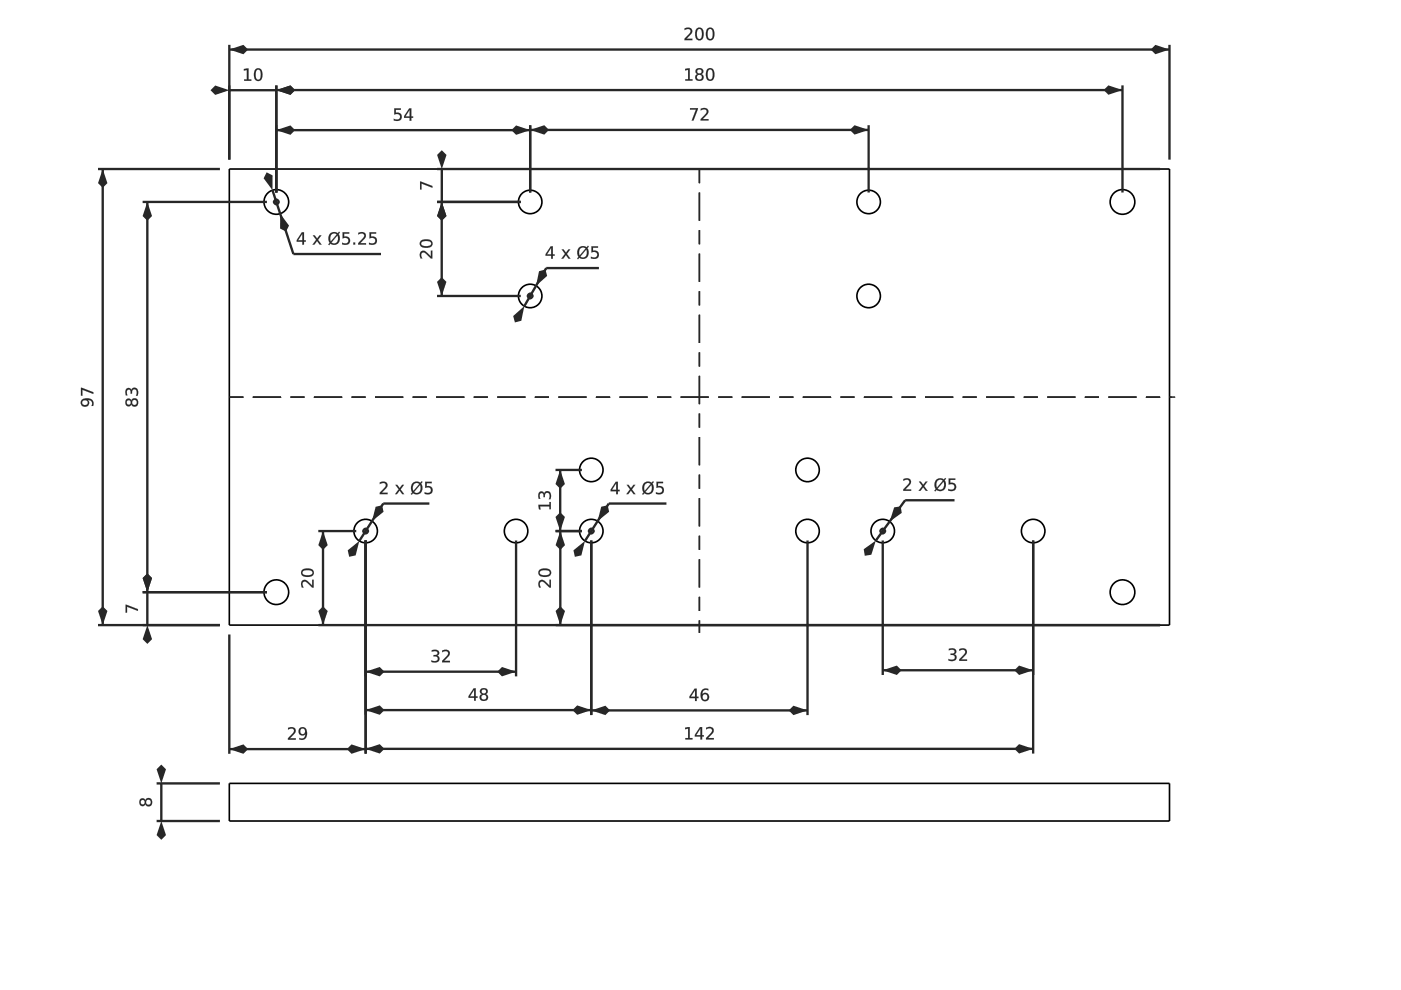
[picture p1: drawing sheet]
<svg xmlns="http://www.w3.org/2000/svg" width="297mm" height="210mm" viewBox="0 0 297 210" stroke-linecap="round" stroke-linejoin="round" font-family="sans-serif">
<g fill="none" stroke="#000" stroke-width=".35">
<path d="M48.6 35.8h199.4v96.7h-199.4zM48.6 166.1h199.4v8h-199.4z"/>
<circle cx="58.6" cy="42.8" r="2.62"/>
<circle cx="112.4" cy="42.8" r="2.49"/>
<circle cx="184.2" cy="42.8" r="2.49"/>
<circle cx="238" cy="42.8" r="2.62"/>
<circle cx="112.4" cy="62.8" r="2.49"/>
<circle cx="184.2" cy="62.8" r="2.49"/>
<circle cx="125.4" cy="99.6" r="2.49"/>
<circle cx="171.2" cy="99.6" r="2.49"/>
<circle cx="77.5" cy="112.6" r="2.49"/>
<circle cx="109.4" cy="112.6" r="2.49"/>
<circle cx="125.4" cy="112.6" r="2.49"/>
<circle cx="171.2" cy="112.6" r="2.49"/>
<circle cx="187.2" cy="112.6" r="2.49"/>
<circle cx="219.1" cy="112.6" r="2.49"/>
<circle cx="58.6" cy="125.6" r="2.62"/>
<circle cx="238" cy="125.6" r="2.62"/>
</g>
<path d="M20.8 35.8h25.8M21.8 35.8v96.7M20.8 132.5h25.8" fill="none" stroke="#272727" stroke-width=".5"/>
<g fill="#272727">
<path d="M21.8 128.5l1 1-1 3-1-3z"/>
<path d="M21.8 35.8l1 3-1 1-1-1z"/>
<path d="M17.3 84.9a1.52 1.52 0 0 1 2.5 .6l-.1 .6h-.3a.82 .82 0 0 0 0-.9 .82 .82 0 0 0-.8-.4 .87 .87 0 0 1 0 1.2 .87 .87 0 0 1-1.2 .1 .87 .87 0 0 1-.1-1.2zM17.5 85.4a.57 .57 0 0 0 1.1 0 .57 .57 0 0 0-1.1 0zM17.2 82.2l2.6 1v.3l-2.3-.9v1.3h-.3z"/>
<path d="M17.3 84.9a1.54 1.54 0 0 1 2.6 .6l-.2 .6h-.3a.83 .83 0 0 0 0-.9 .83 .83 0 0 0-.8-.4 .89 .89 0 0 1 0 1.2 .89 .89 0 0 1-1.2 .1 .89 .89 0 0 1-.1-1.2zM17.3 84.9a.85 .85 0 0 0 .1 1.2 .85 .85 0 0 0 1.2-.1 .85 .85 0 0 0-.1-1.2 .84 .84 0 0 1 .9 .3 .84 .84 0 0 1 0 1h.3a1.19 1.19 0 0 0-.2-1.4 1.19 1.19 0 0 0-1.3-.2zM17.5 85.4a.55 .55 0 0 0 1.1 0 .55 .55 0 0 0-1.1 0zM17.4 85.4a.6 .6 0 0 1 1.2 0 .6 .6 0 0 1-1.2 0zM17.2 82.2l2.6 .9v.5l-2.3-1v1.3h-.3zM17.2 82.2v1.7h.3l-.1-1.3 2.4 .9v-.3z"/>
</g>
<path d="M30.2 42.8h26.4M31.2 42.8v82.8M30.2 125.6h26.4" fill="none" stroke="#272727" stroke-width=".5"/>
<g fill="#272727">
<path d="M31.2 121.6l1 1-1 3-1-3z"/>
<path d="M31.2 42.8l1 3-1 1-1-1z"/>
<path d="M28 85.3a.55 .55 0 0 0 1.1 0 .55 .55 0 0 0-1.1 0zM26.8 84.7l.3-.2h.4l.4 .5a.78 .78 0 0 1 1-.5 .78 .78 0 0 1 .4 1.1 .72 .72 0 0 1-.7 .6 .72 .72 0 0 1-.7-.5 .7 .7 0 0 1-1 .4 .7 .7 0 0 1-.3-1zM26.8 85.3a.47 .47 0 0 0 .9 0 .47 .47 0 0 0-.9 0zM26.8 82.5l.3-.2h.4l.3 .4a.77 .77 0 0 1 1-.5 .77 .77 0 0 1 .5 1l-.1 .7h-.4a.77 .77 0 0 0 .2-.8 .77 .77 0 0 0-.7-.5l-.3 .2v.7h-.3v-.4a.43 .43 0 0 0-.4-.5 .43 .43 0 0 0-.4 .6l.1 .6h-.3l-.1-.7z"/>
<path d="M28 85.3a.51 .51 0 0 0 1 0 .51 .51 0 0 0-1 0zM28 85.3a.55 .55 0 0 1 1.1 0 .55 .55 0 0 1-1.1 0zM26.7 84.7a.62 .62 0 0 1 .7-.2 .62 .62 0 0 1 .5 .5 .73 .73 0 0 1 .7-.6 .73 .73 0 0 1 .7 .7 .8 .8 0 0 1-.4 1.1 .8 .8 0 0 1-1.1-.5h.1a.64 .64 0 0 1-.7 .5 .64 .64 0 0 1-.6-.6zM26.8 84.7a.79 .79 0 0 0-.1 1 .79 .79 0 0 0 .9 .3l.3-.4a.76 .76 0 0 0 1 .6 .76 .76 0 0 0 .4-1.1 .71 .71 0 0 0-.7-.7 .71 .71 0 0 0-.7 .6 .61 .61 0 0 0-.5-.5 .61 .61 0 0 0-.6 .2zM26.8 85.3a.46 .46 0 0 0 .9 0 .46 .46 0 0 0-.9 0zM26.8 85.3a.5 .5 0 0 1 1 0 .5 .5 0 0 1-1 0zM26.7 82.5a.6 .6 0 0 1 .7-.3 .6 .6 0 0 1 .4 .5 .71 .71 0 0 1 .7-.6 .71 .71 0 0 1 .7 .6l.1 .5-.1 .7h-.4a.76 .76 0 0 0 .2-.8 .76 .76 0 0 0-.7-.5l-.2 .2-.1 .7h-.3v-.4a.41 .41 0 0 0-.4-.5 .41 .41 0 0 0-.4 .6l.1 .7h-.3l-.1-.8zM26.8 82.5l-.2 1 .1 .3h.3a.71 .71 0 0 1-.2-.7 .71 .71 0 0 1 .7-.5l.2 .3v.6h.3a.6 .6 0 0 1 .5-1 .6 .6 0 0 1 .5 .9l-.2 .5h.3a1.01 1.01 0 0 0 .1-1.1 1.01 1.01 0 0 0-1-.5l-.4 .5a.59 .59 0 0 0-.4-.5 .59 .59 0 0 0-.6 .2z"/>
</g>
<path d="M48.6 9.5v24.3M48.6 10.5h199.4M248 9.5v24.3" fill="none" stroke="#272727" stroke-width=".5"/>
<g fill="#272727">
<path d="M245 9.5l3 1-3 1-1-1z"/>
<path d="M48.6 10.5l3-1 1 1-1 1z"/>
<path d="M145.1 6a.92 .92 0 0 1 1.2-.1 .92 .92 0 0 1 .3 1.2l-1 1.1h1.2v.3h-1.7v-.3l.6-.5a1.13 1.13 0 0 0 .6-1.4l-.6-.1-.6 .2zM148 6.2a1.78 1.78 0 0 0 .1 2.1h.2a1.22 1.22 0 0 0 .5-1.7l-.3-.4zM147.8 6a.97 .97 0 0 1 1.1 .1 .97 .97 0 0 1 .3 1.1 1 1 0 0 1-.3 1.1 1 1 0 0 1-1.1 .1 1.97 1.97 0 0 1 0-2.4zM150.3 6.2a1.78 1.78 0 0 0 .1 2.1h.2a1.22 1.22 0 0 0 .5-1.7l-.4-.4zM150.1 6a.97 .97 0 0 1 1.1 .1 .97 .97 0 0 1 .3 1.1 1 1 0 0 1-.3 1.1 1 1 0 0 1-1.1 .1 1.97 1.97 0 0 1 0-2.4z"/>
<path d="M145.1 6a.98 .98 0 0 1 1.1-.1 .98 .98 0 0 1 .5 1l-1.1 1.3h1.2v.3h-1.7a1.9 1.9 0 0 1 1-1.3 .59 .59 0 0 0 .2-.9 .59 .59 0 0 0-.9 0l-.3 .1zM145.1 6v.4a.71 .71 0 0 1 .8-.3 .71 .71 0 0 1 .5 .7l-1.3 1.4v.3h1.7v-.3h-1.3l1-1a.85 .85 0 0 0 0-1.2 .85 .85 0 0 0-1.1 0zM148 6.3a1.78 1.78 0 0 0 .1 1.9l.2 .1a1.21 1.21 0 0 0 .5-1.7l-.4-.4zM148 6.2l.3-.1a1.23 1.23 0 0 1 .5 1.7 .55 .55 0 0 1-.7 .5 .55 .55 0 0 1-.4-.8l.1-.9zM147.8 6a.99 .99 0 0 1 1.1 .1 .99 .99 0 0 1 .3 1.1 1.01 1.01 0 0 1-.3 1.1 1.01 1.01 0 0 1-1.1 .1 1.98 1.98 0 0 1 0-2.4zM147.8 6a1.79 1.79 0 0 0 .2 2.5 1.01 1.01 0 0 0 1.2-1.3 .98 .98 0 0 0-.3-1 .98 .98 0 0 0-1.1-.2zM150.3 6.3a1.78 1.78 0 0 0 .1 1.9l.2 .1a1.21 1.21 0 0 0 .4-1.7l-.3-.4zM150.3 6.2l.3-.1a1.23 1.23 0 0 1 .5 1.7 .55 .55 0 0 1-.7 .5 .55 .55 0 0 1-.4-.8l.1-.9zM150.1 6a.99 .99 0 0 1 1.1 .1 .99 .99 0 0 1 .3 1.1 1.01 1.01 0 0 1-.3 1.1 1.01 1.01 0 0 1-1.1 .1 1.98 1.98 0 0 1 0-2.4zM150.1 6a1.79 1.79 0 0 0 .2 2.5 1.01 1.01 0 0 0 1.2-1.3 .98 .98 0 0 0-.3-1 .98 .98 0 0 0-1.1-.2z"/>
</g>
<path d="M58.6 18.1v22.7M58.6 19.1h179.4M238 18.1v22.7" fill="none" stroke="#272727" stroke-width=".5"/>
<g fill="#272727">
<path d="M235 18.1l3 1-3 1-1-1z"/>
<path d="M58.6 19.1l3-1 1 1-1 1z"/>
<path d="M145.3 14.6l.9-.1v2.3h.6v.3h-1.5v-.3h.6v-2l-.6 .1zM147.7 16.4a.55 .55 0 0 0 1.1 0 .55 .55 0 0 0-1.1 0zM147.7 14.6a.8 .8 0 0 1 1-.1 .8 .8 0 0 1 .3 1l-.4 .2a.78 .78 0 0 1 .5 1.1 .78 .78 0 0 1-1.1 .3 .73 .73 0 0 1-.6-.6 .73 .73 0 0 1 .5-.8l-.4-.4v-.4zM147.8 15.1a.47 .47 0 0 0 .9 0 .47 .47 0 0 0-.9 0zM150.3 14.8a1.78 1.78 0 0 0 .1 2l.2 .1a1.22 1.22 0 0 0 .5-1.7l-.4-.5zM150.1 14.6a.97 .97 0 0 1 1.1 .1 .97 .97 0 0 1 .3 1.1 1 1 0 0 1-.3 1.1 1 1 0 0 1-1.1 .1 1.97 1.97 0 0 1 0-2.4z"/>
<path d="M145.2 14.6l1.1-.1-.1 2.3h.6v.3h-1.5v-.3h.6v-2l-.7 .2zM145.3 14.6v.3l.6-.1v2h-.6v.3h1.5v-.3h-.6v-2.3zM147.8 16.4a.51 .51 0 0 0 1 0 .51 .51 0 0 0-1 0zM147.7 16.4a.55 .55 0 0 1 1.1 0 .55 .55 0 0 1-1.1 0zM147.7 14.6a.82 .82 0 0 1 1-.1 .82 .82 0 0 1 .3 1l-.4 .2a.73 .73 0 0 1 .6 .8 .73 .73 0 0 1-.6 .6 .8 .8 0 0 1-1.2-.3 .8 .8 0 0 1 .5-1.1 .62 .62 0 0 1-.5-.5 .62 .62 0 0 1 .3-.6zM147.7 14.6a.61 .61 0 0 0-.2 .7 .61 .61 0 0 0 .5 .4 .76 .76 0 0 0-.5 1 .76 .76 0 0 0 1 .4 .71 .71 0 0 0 .7-.7 .71 .71 0 0 0-.6-.7 .68 .68 0 0 0 .4-.9 .68 .68 0 0 0-1-.3zM147.8 15.1a.46 .46 0 0 0 .9 0 .46 .46 0 0 0-.9 0zM147.8 15.2a.5 .5 0 0 1 1 0 .5 .5 0 0 1-1 0zM150.3 14.9a1.78 1.78 0 0 0 .1 1.9l.2 .1a1.21 1.21 0 0 0 .4-1.7l-.3-.4zM150.3 14.8l.3-.1a1.23 1.23 0 0 1 .5 1.7 .55 .55 0 0 1-.7 .5 .55 .55 0 0 1-.4-.8l.1-.9zM150.1 14.6a.99 .99 0 0 1 1.1 .1 .99 .99 0 0 1 .3 1.1 1.01 1.01 0 0 1-.3 1.1 1.01 1.01 0 0 1-1.1 .1 1.98 1.98 0 0 1 0-2.4zM150.1 14.6a1.79 1.79 0 0 0 .2 2.5 1.01 1.01 0 0 0 1.2-1.3 .98 .98 0 0 0-.3-1.1 .98 .98 0 0 0-1.1-.1z"/>
</g>
<path d="M117.8 99.6h5.6M118.8 99.6v13M117.8 112.6h5.6" fill="none" stroke="#272727" stroke-width=".5"/>
<g fill="#272727">
<path d="M118.8 108.6l1 1-1 3-1-3z"/>
<path d="M118.8 99.6l1 3-1 1-1-1z"/>
<path d="M114.2 107h2.3v-.6h.3v1.6h-.3v-.6h-2l.1 .6h-.3zM114.3 104.4l.3-.2h.4l.4 .5a.77 .77 0 0 1 .9-.5 .77 .77 0 0 1 .5 .9l-.1 .7h-.3a.77 .77 0 0 0 .1-.8 .77 .77 0 0 0-.7-.5l-.2 .3-.1 .6h-.3v-.3a.43 .43 0 0 0-.4-.6 .43 .43 0 0 0-.4 .6l.1 .7h-.3l-.1-.7z"/>
<path d="M114.1 107h2.4v-.6h.3v1.6h-.3v-.6h-2l.1 .6h-.3zM114.2 107l.1 1h.3l-.1-.6h2v.6h.3v-1.6h-.3v.6zM114.3 104.4a.6 .6 0 0 1 .6-.2 .6 .6 0 0 1 .5 .5 .71 .71 0 0 1 .6-.6 .71 .71 0 0 1 .8 .5v.5l-.1 .8-.4-.1a.76 .76 0 0 0 .2-.8 .76 .76 0 0 0-.7-.5l-.2 .3-.1 .6h-.3v-.3a.41 .41 0 0 0-.4-.5 .41 .41 0 0 0-.4 .5l.2 .7h-.4l-.1-.7zM114.3 104.4l-.1 1v.4h.3a.71 .71 0 0 1-.1-.8 .71 .71 0 0 1 .6-.4l.2 .2v.6h.3a.6 .6 0 0 1 .5-.9 .6 .6 0 0 1 .5 .8l-.1 .5h.3a1.01 1.01 0 0 0 .1-1.1 1.01 1.01 0 0 0-1.1-.5l-.3 .5a.59 .59 0 0 0-.4-.5 .59 .59 0 0 0-.7 .2z"/>
</g>
<path d="M92.7 42.8h17.7M93.7 42.8v20M92.7 62.8h17.7" fill="none" stroke="#272727" stroke-width=".5"/>
<g fill="#272727">
<path d="M93.7 58.8l1 1-1 3-1-3z"/>
<path d="M93.7 42.8l1 3-1 1-1-1z"/>
<path d="M89.2 53.4a1.11 1.11 0 0 1 1.7 .5l.5 .5v-1.3h.3v1.7h-.3l-.6-.5a1.13 1.13 0 0 0-1.4-.6l-.1 .5 .2 .6h-.3l-.2-.8zM89.4 51.3l-.1 .3a1.22 1.22 0 0 0 1.7 .5 .54 .54 0 0 0 .4-.6 .54 .54 0 0 0-.7-.4l-.9 .1zM89.2 51.1a1.8 1.8 0 0 1 2.5 .3 1.03 1.03 0 0 1-1.3 1.1 1 1 0 0 1-1.1-.2 1 1 0 0 1-.1-1.2z"/>
<path d="M89.2 53.4a1.2 1.2 0 0 1 1.7 .5l.5 .5-.1-1.3h.4v1.7a1.9 1.9 0 0 1-1.4-1 .59 .59 0 0 0-.9-.1 .59 .59 0 0 0 0 .9l.2 .2h-.4a1.45 1.45 0 0 1 0-1.4zM89.2 53.4l-.2 .4 .1 .6 .1 .4h.3a.71 .71 0 0 1-.2-.8 .71 .71 0 0 1 .6-.5l1.5 1.3h.3v-1.7h-.3v1.3l-1.4-1.2h-.5zM89.4 51.4l-.1 .2a1.21 1.21 0 0 0 1.6 .5 .52 .52 0 0 0 .5-.6 .52 .52 0 0 0-.7-.4l-.9 .1zM89.4 51.3a1.78 1.78 0 0 1 2 .2v.1a1.24 1.24 0 0 1-1.6 .5l-.5-.3zM89.1 51.1a1.82 1.82 0 0 1 2.6 .3 1.05 1.05 0 0 1-1.3 1.2 1.01 1.01 0 0 1-1.1-.3 1.01 1.01 0 0 1-.2-1.2zM89.2 51.2a.96 .96 0 0 0 .1 1.1 .96 .96 0 0 0 1.1 .2 .98 .98 0 0 0 1-.3 .98 .98 0 0 0 .1-1 1.95 1.95 0 0 0-2.3 0z"/>
</g>
<g fill="#000">
<path d="M148.3 35.8v3zM148.3 40.8v6zM148.3 48.8v3zM148.3 53.8v6zM148.3 61.8v2.9zM148.3 66.7v6zM148.3 74.7v3zM148.3 79.7v6zM148.3 87.7v3zM148.3 92.7v5.9zM148.3 100.6v3zM148.3 105.6v6zM148.3 113.6v3zM148.3 118.6v6zM148.3 126.6v2.9zM148.3 131.5v2.7z"/>
<path d="M148.3 35.8v3zM148.3 40.8v6zM148.3 48.8v3zM148.3 53.8v6zM148.3 61.8v2.9zM148.3 66.7v6zM148.3 74.7v3zM148.3 79.7v6zM148.3 87.7v3zM148.3 92.7v5.9zM148.3 100.6v3zM148.3 105.6v6zM148.3 113.6v3zM148.3 118.6v6zM148.3 126.6v2.9zM148.3 131.5v2.7z"/>
</g>
<g fill="none" stroke="#272727" stroke-width=".32">
<path d="M148.3 35.8v3M148.3 40.8v6M148.3 48.8v3M148.3 53.8v6M148.3 61.8v2.9M148.3 66.7v6M148.3 74.7v3M148.3 79.7v6M148.3 87.7v3M148.3 92.7v5.9M148.3 100.6v3M148.3 105.6v6"/>
<path d="M148.3 113.6v3M148.3 118.6v6M148.3 126.6v2.9M148.3 131.5v2.7"/>
</g>
<circle cx="77.5" cy="112.6" r=".25" fill="#272727"/>
<path d="M76.8 112.6a.75 .75 0 0 1 1.5 0 .75 .75 0 0 1-1.5 0zM77.3 112.6a.23 .23 0 0 0 .4 0 .23 .23 0 0 0-.4 0z" fill="#272727"/>
<path d="M81.3 106.8l-5.1 7.9" fill="none" stroke="#272727" stroke-width=".5"/>
<g fill="#272727">
<path d="M79.6 107.4l1.4-.3 .3 1.4-2.4 2z"/>
<path d="M73.7 116.7l2.5-2-.8 3.1-1.4 .3z"/>
</g>
<path d="M81.3 106.8h9.7" fill="none" stroke="#272727" stroke-width=".5"/>
<g fill="#272727">
<path d="M80.5 102.3a.92 .92 0 0 1 1.2-.1 .92 .92 0 0 1 .3 1.1l-1.1 1.2h1.3v.3h-1.7v-.3l.6-.6a1.13 1.13 0 0 0 .6-1.4l-.6-.1-.6 .2zM83.8 102.8h.4l.5 .7 .6-.7h.3l-.7 1 .8 1h-.4l-.6-.8-.5 .8h-.4l.7-1.1zM89 102.8l-1.2 1.5a.88 .88 0 0 0 1.1 .1 .88 .88 0 0 0 .3-1.1zM87.7 102.7l-.2 .8 .1 .6 1.3-1.5-.5-.2zM87.5 102.5a1.24 1.24 0 0 1 1.6-.1l.3-.4 .2 .2-.3 .3a1.33 1.33 0 0 1 0 1.8 1.33 1.33 0 0 1-1.7 .3l-.3 .3-.2-.2 .3-.3a1.65 1.65 0 0 1 .1-1.9zM90.1 102.2h1.4v.3h-1v.6a.93 .93 0 0 1 1.2 .9 .93 .93 0 0 1-1.3 .8l-.4-.1v-.3a.74 .74 0 0 0 1 .1 .74 .74 0 0 0 .3-.9 .93 .93 0 0 0-1.2-.1z"/>
<path d="M80.5 102.3a.98 .98 0 0 1 1.1-.1 .98 .98 0 0 1 .5 1l-1.2 1.3h1.3v.3h-1.7a1.9 1.9 0 0 1 1-1.4 .59 .59 0 0 0 .2-.9 .59 .59 0 0 0-1 .1l-.2 .1zM80.5 102.3v.3a.71 .71 0 0 1 .8-.2 .71 .71 0 0 1 .5 .6l-1.3 1.5v.3h1.7v-.3h-1.3l1-1a.85 .85 0 0 0 0-1.2 .85 .85 0 0 0-1.2-.1zM83.8 102.8h.4l.5 .7 .6-.7h.4l-.8 1 .8 1h-.4l-.6-.8-.5 .8h-.5l.8-1.1zM83.8 102.8l.8 .9-.8 1.1h.4l.5-.8 .6 .8h.4l-.8-1 .7-1h-.3l-.6 .7-.5-.7zM89 102.8l-1.2 1.5a.88 .88 0 0 0 1.1 0 .88 .88 0 0 0 .3-1zM89.1 102.8a1.13 1.13 0 0 1-.9 1.7l-.4-.2zM87.8 102.7a1.61 1.61 0 0 0-.2 1.4l1.3-1.5a.81 .81 0 0 0-1.1 .1zM87.7 102.7a.78 .78 0 0 1 1.2-.1l-1.3 1.5a1.51 1.51 0 0 1 .1-1.4zM87.5 102.5a1.26 1.26 0 0 1 1.6-.1l.3-.4 .2 .2-.3 .3a1.34 1.34 0 0 1 0 1.8 1.34 1.34 0 0 1-1.7 .3l-.3 .3-.2-.2 .3-.3a1.67 1.67 0 0 1 .1-1.9zM87.5 102.5a1.67 1.67 0 0 0-.1 1.9l-.3 .3 .2 .2 .3-.4a1.33 1.33 0 0 0 1.7-.2 1.33 1.33 0 0 0 0-1.8l.3-.3-.2-.2-.3 .4a1.26 1.26 0 0 0-1.6 .1zM90.1 102.1h1.5v.4h-1.1v.6a.95 .95 0 0 1 1.3 .9 .95 .95 0 0 1-1.4 .8l-.4-.1v-.4a.74 .74 0 0 0 .9 .2 .74 .74 0 0 0 .4-.9 .92 .92 0 0 0-1.2-.1zM90.1 102.2v1.3a.71 .71 0 0 1 1.1-.1 .71 .71 0 0 1 0 1 .71 .71 0 0 1-1 0h-.2v.3a1.01 1.01 0 0 0 1.4-.1 1.01 1.01 0 0 0 .1-1.3l-.5-.2h-.5v-.7l1 .1v-.3z"/>
<path d="M186.4 112.6a.75 .75 0 0 1 1.5 0 .75 .75 0 0 1-1.5 0zM186.9 112.6a.25 .25 0 0 0 .5 0 .25 .25 0 0 0-.5 0z"/>
</g>
<circle cx="187.2" cy="112.6" r=".25" fill="#272727"/>
<path d="M191.9 106.1l-6.2 8.5" fill="none" stroke="#272727" stroke-width=".5"/>
<g fill="#272727">
<path d="M189.6 107.6l1.4-.2 .2 1.3-2.6 1.9z"/>
<path d="M183.1 116.4l2.6-1.8-1 3-1.4 .2z"/>
</g>
<path d="M191.9 106.1h10.5" fill="none" stroke="#272727" stroke-width=".5"/>
<g fill="#272727">
<path d="M191.5 101.6a.92 .92 0 0 1 1.2-.1 .92 .92 0 0 1 .3 1.1l-1.1 1.2h1.3v.3h-1.7v-.3l.6-.6a1.13 1.13 0 0 0 .6-1.4l-.6-.1-.6 .2zM194.8 102.1h.4l.5 .7 .6-.7h.3l-.7 1 .8 1h-.4l-.6-.8-.5 .8h-.4l.7-1.1zM200 102.1l-1.2 1.5a.88 .88 0 0 0 1.1 .1 .88 .88 0 0 0 .3-1.1zM198.7 102l-.2 .8 .1 .6 1.3-1.5-.6-.2zM198.5 101.8a1.24 1.24 0 0 1 1.6-.1l.3-.4 .2 .2-.3 .3a1.33 1.33 0 0 1 0 1.8 1.33 1.33 0 0 1-1.7 .3l-.3 .3-.2-.2 .3-.3a1.65 1.65 0 0 1 .1-1.9zM201.1 101.5h1.4v.3h-1v.6a.93 .93 0 0 1 1.2 .9 .93 .93 0 0 1-1.3 .8l-.4-.1v-.3a.74 .74 0 0 0 1 .1 .74 .74 0 0 0 .3-.9 .93 .93 0 0 0-1.2-.1z"/>
<path d="M191.5 101.6a.98 .98 0 0 1 1.1-.1 .98 .98 0 0 1 .5 1l-1.2 1.3h1.3v.3h-1.7a1.9 1.9 0 0 1 1-1.4 .59 .59 0 0 0 .2-.9 .59 .59 0 0 0-1 .1l-.2 .1zM191.5 101.6v.3a.71 .71 0 0 1 .8-.2 .71 .71 0 0 1 .5 .6l-1.3 1.5v.3h1.7v-.3h-1.3l1-1a.85 .85 0 0 0 0-1.2 .85 .85 0 0 0-1.2-.1zM194.8 102.1h.4l.5 .7 .5-.7h.5l-.8 1 .8 1h-.4l-.6-.8-.5 .8h-.5l.8-1.1zM194.8 102.1l.8 .9-.8 1.1h.4l.5-.8 .6 .8h.4l-.8-1 .7-1h-.3l-.6 .7-.5-.7zM200 102.1l-1.2 1.5a.88 .88 0 0 0 1.1 0 .88 .88 0 0 0 .3-1zM200 102.1a1.13 1.13 0 0 1-.8 1.7l-.4-.2zM198.7 102a1.61 1.61 0 0 0-.1 1.4l1.3-1.5a.81 .81 0 0 0-1.2 .1zM198.7 102a.78 .78 0 0 1 1.2-.1l-1.3 1.5a1.51 1.51 0 0 1 .1-1.4zM198.5 101.8a1.26 1.26 0 0 1 1.6-.1l.3-.4 .2 .2-.3 .3a1.34 1.34 0 0 1 0 1.8 1.34 1.34 0 0 1-1.7 .3l-.3 .3-.2-.2 .3-.3a1.67 1.67 0 0 1 .1-1.9zM198.5 101.8a1.67 1.67 0 0 0-.1 1.9l-.3 .3 .2 .2 .3-.4a1.33 1.33 0 0 0 1.7-.2 1.33 1.33 0 0 0 0-1.8l.3-.3-.2-.2-.3 .4a1.26 1.26 0 0 0-1.6 .1zM201.1 101.4h1.5v.4h-1.1v.6a.95 .95 0 0 1 1.3 .9 .95 .95 0 0 1-1.4 .8l-.4-.1v-.4a.74 .74 0 0 0 .9 .2 .74 .74 0 0 0 .4-.9 .92 .92 0 0 0-1.2-.1zM201.1 101.5v1.3a.71 .71 0 0 1 1.1-.1 .71 .71 0 0 1 0 1 .71 .71 0 0 1-1 0h-.2v.3a1.01 1.01 0 0 0 1.4-.1 1.01 1.01 0 0 0 .1-1.3l-.5-.2h-.6v-.7l1.1 .1v-.3z"/>
<path d="M124.7 112.6a.73 .73 0 0 1 1.4 0 .73 .73 0 0 1-1.4 0zM125.1 112.6a.25 .25 0 0 0 .5 0 .25 .25 0 0 0-.5 0z"/>
</g>
<circle cx="125.4" cy="112.6" r=".25" fill="#272727"/>
<path d="M129.1 106.8l-5.1 7.9" fill="none" stroke="#272727" stroke-width=".5"/>
<g fill="#272727">
<path d="M127.5 107.4l1.3-.3 .3 1.4-2.4 2z"/>
<path d="M121.6 116.7l2.4-2-.7 3.1-1.4 .3z"/>
</g>
<path d="M129.1 106.8h12.2" fill="none" stroke="#272727" stroke-width=".5"/>
<g fill="#272727">
<path d="M130.6 102.5l-.8 1.4h.8zM130.6 102.2h.4v1.7h.4v.3h-.4v.6h-.4v-.6h-1.1v-.4zM132.9 102.8h.4l.5 .7 .5-.7h.4l-.7 1 .7 1h-.4l-.5-.8-.6 .8h-.4l.8-1.1zM138.1 102.8l-1.3 1.5a.88 .88 0 0 0 1.1 .1 .88 .88 0 0 0 .3-1.1zM136.8 102.7l-.2 .8 .1 .6 1.2-1.5-.5-.2zM136.5 102.5a1.24 1.24 0 0 1 1.7-.1l.2-.4 .2 .2-.3 .3a1.33 1.33 0 0 1 .1 1.8 1.33 1.33 0 0 1-1.8 .3l-.3 .3-.1-.2 .3-.3a1.65 1.65 0 0 1 0-1.9zM139.2 102.2h1.4v.3h-1.1v.6a.93 .93 0 0 1 1.3 .9 .93 .93 0 0 1-1.4 .8l-.3-.1v-.3a.74 .74 0 0 0 .9 .1 .74 .74 0 0 0 .3-.9 .93 .93 0 0 0-1.1-.1z"/>
<path d="M130.6 102.5l-.8 1.4h.8zM130.7 102.4v1.5h-1zM130.5 102.1h.5v1.8l.4-.1v.4h-.4v.6h-.4v-.6h-1.2v-.4zM130.6 102.2l-1.1 1.6v.4l1.2-.1-.1 .7h.4v-.7l.4 .1v-.3h-.4v-1.7zM132.8 102.8h.5l.5 .7 .5-.7h.4l-.7 1 .8 1h-.5l-.5-.8-.6 .8h-.4l.8-1.1zM132.9 102.8l.7 .9-.8 1.1h.4l.6-.8 .5 .8h.4l-.7-1 .7-1h-.4l-.5 .7-.5-.7zM138.1 102.8l-1.3 1.5a.88 .88 0 0 0 1.1 0 .88 .88 0 0 0 .3-1zM138.1 102.8a1.13 1.13 0 0 1-.9 1.7l-.4-.2zM136.8 102.7a1.61 1.61 0 0 0-.1 1.4l1.2-1.5a.81 .81 0 0 0-1.1 .1zM136.8 102.7a.78 .78 0 0 1 1.2-.1l-1.3 1.5a1.51 1.51 0 0 1 .1-1.4zM136.5 102.5a1.26 1.26 0 0 1 1.7-.1l.2-.4 .2 .2-.3 .3a1.34 1.34 0 0 1 .1 1.8 1.34 1.34 0 0 1-1.8 .3l-.3 .3-.2-.2 .3-.3a1.67 1.67 0 0 1 .1-1.9zM136.5 102.5a1.67 1.67 0 0 0 0 1.9l-.3 .3 .1 .2 .3-.4a1.33 1.33 0 0 0 1.8-.2 1.33 1.33 0 0 0-.1-1.8l.3-.3-.2-.2-.2 .4a1.26 1.26 0 0 0-1.7 .1zM139.2 102.1h1.4v.4h-1.1v.6a.95 .95 0 0 1 1.3 .9 .95 .95 0 0 1-1.4 .8l-.3-.1v-.4a.74 .74 0 0 0 .9 .2 .74 .74 0 0 0 .3-.9 .92 .92 0 0 0-1.1-.1zM139.2 102.2v1.3a.71 .71 0 0 1 1-.1 .71 .71 0 0 1 0 1 .71 .71 0 0 1-1 0h-.1v.3a1.01 1.01 0 0 0 1.3-.1 1.01 1.01 0 0 0 .1-1.3l-.4-.2h-.6v-.7l1.1 .1v-.3z"/>
<path d="M111.7 62.8a.75 .75 0 0 1 1.5 0 .75 .75 0 0 1-1.5 0zM112.2 62.8a.23 .23 0 0 0 .4 0 .23 .23 0 0 0-.4 0z"/>
</g>
<circle cx="112.4" cy="62.8" r=".25" fill="#272727"/>
<path d="M115.8 56.8l-4.6 8.1" fill="none" stroke="#272727" stroke-width=".5"/>
<g fill="#272727">
<path d="M114.3 57.5l1.3-.4 .4 1.4-2.3 2.1z"/>
<path d="M108.8 67l2.4-2.1-.7 3.1-1.3 .4z"/>
</g>
<path d="M115.8 56.8h11.2" fill="none" stroke="#272727" stroke-width=".5"/>
<g fill="#272727">
<path d="M116.9 52.5l-.9 1.4h.9zM116.8 52.2h.4v1.7h.4v.3h-.4v.6h-.3v-.6h-1.2v-.3zM119.1 52.9h.4l.5 .7 .5-.7h.4l-.7 .9 .7 1h-.3l-.6-.7-.6 .7h-.4l.8-1zM124.3 52.9l-1.3 1.5a.88 .88 0 0 0 1.2 0 .88 .88 0 0 0 .2-1zM123 52.8l-.2 .7 .1 .7 1.3-1.5-.6-.2zM122.7 52.6a1.24 1.24 0 0 1 1.7-.2l.3-.3 .1 .2-.3 .3a1.33 1.33 0 0 1 .1 1.8 1.33 1.33 0 0 1-1.8 .2l-.3 .4-.1-.2 .3-.3a1.65 1.65 0 0 1 0-1.9zM125.4 52.2h1.4v.3h-1.1v.7a.93 .93 0 0 1 1.3 .9 .93 .93 0 0 1-1.4 .8l-.3-.1v-.4a.74 .74 0 0 0 .9 .2 .74 .74 0 0 0 .4-.9 .93 .93 0 0 0-1.2-.2z"/>
<path d="M116.8 52.5l-.8 1.4h.9zM116.9 52.5v1.5h-1zM116.8 52.2h.4v1.7h.4v.3h-.4v.7h-.4l.1-.7h-1.2v-.3zM116.8 52.2l-1.1 1.7v.3h1.2v.6h.3v-.6h.4v-.3l-.4 .1v-1.8zM119.1 52.9h.4l.5 .7 .5-.7h.4l-.7 .9 .8 1.1h-.5l-.5-.8-.6 .8h-.4l.8-1.1zM119.1 52.9l.7 .9-.8 1h.4l.6-.8 .6 .8h.3l-.7-1 .7-.9h-.4l-.5 .7-.5-.7zM124.3 52.9l-1.3 1.5a.88 .88 0 0 0 1.1 0 .88 .88 0 0 0 .3-1zM124.3 52.9a1.13 1.13 0 0 1-.9 1.7l-.4-.2zM123 52.8a1.61 1.61 0 0 0-.1 1.4l1.3-1.5a.81 .81 0 0 0-1.2 .1zM123 52.7a.78 .78 0 0 1 1.2 0l-1.3 1.5a1.51 1.51 0 0 1 .1-1.5zM122.7 52.5a1.26 1.26 0 0 1 1.7-.1l.3-.3 .2 .2-.4 .3a1.34 1.34 0 0 1 .1 1.8 1.34 1.34 0 0 1-1.8 .2l-.2 .4-.3-.2 .4-.3a1.67 1.67 0 0 1 0-2zM122.7 52.6a1.67 1.67 0 0 0 0 1.9l-.3 .3 .1 .2 .3-.4a1.33 1.33 0 0 0 1.8-.2 1.33 1.33 0 0 0-.1-1.8l.3-.3-.1-.2-.3 .4a1.26 1.26 0 0 0-1.7 .1zM125.4 52.2h1.4v.3h-1.1v.7a.95 .95 0 0 1 1.3 .9 .95 .95 0 0 1-1.4 .8l-.3-.1v-.4a.74 .74 0 0 0 .9 .1 .74 .74 0 0 0 .3-.8 .92 .92 0 0 0-1.1-.1zM125.4 52.2v1.3a.71 .71 0 0 1 1 0 .71 .71 0 0 1 .1 1 .71 .71 0 0 1-1.1 0l-.1-.1v.4a1.01 1.01 0 0 0 1.3-.1 1.01 1.01 0 0 0 .1-1.3l-.4-.2h-.6v-.7h1.1v-.3z"/>
</g>
<g fill="#000">
<path d="M48.6 84.2h3zM53.6 84.2h6zM61.6 84.2h3zM66.6 84.2h5.9zM74.5 84.2h3zM79.5 84.2h6zM87.5 84.2h3zM92.5 84.2h6zM100.4 84.2h3zM105.4 84.2h6zM113.4 84.2h3zM118.4 84.2h6zM126.4 84.2h3zM131.3 84.2h6zM139.3 84.2h3zM144.3 84.2h6zM152.3 84.2h3zM157.3 84.2h5.9zM165.2 84.2h3zM170.2 84.2h6zM178.2 84.2h3zM183.2 84.2h6zM191.1 84.2h3zM196.1 84.2h6zM204.1 84.2h3zM209.1 84.2h6zM217.1 84.2h2.9zM222 84.2h6zM230 84.2h3zM235 84.2h6zM243 84.2h3zM248 84.2h.5z"/>
<path d="M48.6 84.2h3zM53.6 84.2h6zM61.6 84.2h3zM66.6 84.2h5.9zM74.5 84.2h3zM79.5 84.2h6zM87.5 84.2h3zM92.5 84.2h6zM100.4 84.2h3zM105.4 84.2h6zM113.4 84.2h3zM118.4 84.2h6zM126.4 84.2h3zM131.3 84.2h6zM139.3 84.2h3zM144.3 84.2h6zM152.3 84.2h3zM157.3 84.2h5.9zM165.2 84.2h3zM170.2 84.2h6zM178.2 84.2h3zM183.2 84.2h6zM191.1 84.2h3zM196.1 84.2h6zM204.1 84.2h3zM209.1 84.2h6zM217.1 84.2h2.9zM222 84.2h6zM230 84.2h3zM235 84.2h6zM243 84.2h3zM248 84.2h1.1z"/>
</g>
<g fill="none" stroke="#272727" stroke-width=".32">
<path d="M48.6 84.2h3M53.6 84.2h6M61.6 84.2h3M66.6 84.2h5.9M74.5 84.2h3M79.5 84.2h6M87.5 84.2h3M92.5 84.2h6M100.4 84.2h3M105.4 84.2h6M113.4 84.2h3M118.4 84.2h6"/>
<path d="M126.4 84.2h3M131.3 84.2h6M139.3 84.2h3M144.3 84.2h6M152.3 84.2h3M157.3 84.2h5.9M165.2 84.2h3M170.2 84.2h6M178.2 84.2h3M183.2 84.2h6M191.1 84.2h3M196.1 84.2h6"/>
<path d="M204.1 84.2h3M209.1 84.2h6M217.1 84.2h2.9M222 84.2h6M230 84.2h3M235 84.2h6M243 84.2h3M248 84.2h1.1"/>
</g>
<path d="M33.2 166.1h13.4M33.2 174.1h13.4M34.2 166.1v8" fill="none" stroke="#272727" stroke-width=".5"/>
<g fill="#272727">
<path d="M34.2 174.1l1 3-1 1-1-1z"/>
<path d="M34.2 162.1l1 1-1 3-1-3z"/>
<path d="M31 170.1a.53 .53 0 0 0 1 0 .53 .53 0 0 0-1 0zM29.7 169.5l.3-.2h.4l.4 .4a.78 .78 0 0 1 1.1-.5 .78 .78 0 0 1 .3 1.2 .72 .72 0 0 1-.6 .6 .72 .72 0 0 1-.8-.6 .7 .7 0 0 1-.9 .4 .7 .7 0 0 1-.3-1zM29.8 170.1a.47 .47 0 0 0 .9 0 .47 .47 0 0 0-.9 0z"/>
<path d="M31 170.1a.51 .51 0 0 0 1 0 .51 .51 0 0 0-1 0zM30.9 170.1a.55 .55 0 0 1 1.1 0 .55 .55 0 0 1-1.1 0zM29.7 169.5a.62 .62 0 0 1 .6-.3 .62 .62 0 0 1 .5 .5 .73 .73 0 0 1 .8-.5 .73 .73 0 0 1 .7 .6 .8 .8 0 0 1-.4 1.1 .8 .8 0 0 1-1.1-.5 .64 .64 0 0 1-.7 .5 .64 .64 0 0 1-.6-.6zM29.7 169.5a.79 .79 0 0 0-.1 1 .79 .79 0 0 0 1 .3l.2-.4a.76 .76 0 0 0 1 .5 .76 .76 0 0 0 .4-1.1 .71 .71 0 0 0-.7-.6 .71 .71 0 0 0-.7 .6 .61 .61 0 0 0-.4-.5 .61 .61 0 0 0-.7 .2zM29.8 170.1a.46 .46 0 0 0 .9 0 .46 .46 0 0 0-.9 0zM29.8 170.1a.5 .5 0 0 1 1 0 .5 .5 0 0 1-1 0z"/>
</g>
<path d="M30.2 125.6h26.4M30.2 132.5h16.4M31.2 125.6v6.9" fill="none" stroke="#272727" stroke-width=".5"/>
<g fill="#272727">
<path d="M31.2 132.5l1 3-1 1-1-1z"/>
<path d="M31.2 121.6l1 1-1 3-1-3z"/>
<path d="M26.6 128.2l2.6 1v.3l-2.3-.9v1.3h-.3z"/>
<path d="M26.6 128.2l2.7 .9v.5l-2.4-1v1.3h-.3zM26.6 128.2v1.7h.3v-1.3l2.3 .9v-.3z"/>
</g>
<path d="M48.6 18.1v15.7M48.6 19.1h10M58.6 18.1v22.7" fill="none" stroke="#272727" stroke-width=".5"/>
<g fill="#272727">
<path d="M45.6 18.1l3 1-3 1-1-1z"/>
<path d="M58.6 19.1l3-1 1 1-1 1z"/>
<path d="M51.7 14.6l1-.1v2.3h.6v.3h-1.5v-.3h.5v-2l-.6 .2zM54.4 14.9a1.78 1.78 0 0 0 .2 2h.1a1.22 1.22 0 0 0 .5-1.7l-.3-.4zM54.2 14.6a.97 .97 0 0 1 1.2 .1 .97 .97 0 0 1 .2 1.1 1 1 0 0 1-.2 1.1 1 1 0 0 1-1.2 .1 1.97 1.97 0 0 1 0-2.4z"/>
<path d="M51.7 14.6l1-.1v2.3h.6v.4h-1.6v-.4h.6v-1.9l-.6 .1zM51.7 14.6v.4l.7-.2v2.1l-.6-.1v.3h1.5v-.3l-.6 .1v-2.4zM54.5 14.9a1.78 1.78 0 0 0 .1 2h.1a1.21 1.21 0 0 0 .5-1.7l-.3-.4zM54.4 14.9l.3-.2a1.23 1.23 0 0 1 .6 1.7 .55 .55 0 0 1-.7 .5 .55 .55 0 0 1-.4-.7v-1zM54.2 14.6a.99 .99 0 0 1 1.2 .1 .99 .99 0 0 1 .3 1.1 1.01 1.01 0 0 1-.3 1.1 1.01 1.01 0 0 1-1.2 .1 1.98 1.98 0 0 1 0-2.4zM54.3 14.6a1.79 1.79 0 0 0 .2 2.5 1.01 1.01 0 0 0 1.1-1.3 .98 .98 0 0 0-.3-1 .98 .98 0 0 0-1-.2z"/>
</g>
<path d="M92.7 35.8h153.3M93.7 35.8v7M92.7 42.8h17.7" fill="none" stroke="#272727" stroke-width=".5"/>
<g fill="#272727">
<path d="M93.7 31.8l1 1-1 3-1-3z"/>
<path d="M93.7 42.8l1 3-1 1-1-1z"/>
<path d="M89.1 38.5l2.6 .9v.4l-2.3-.9v1.3h-.3z"/>
<path d="M89 38.5l2.7 .9v.4l-2.3-.9v1.3h-.4zM89.1 38.5v1.7h.3l-.1-1.3 2.4 .9v-.4z"/>
</g>
<path d="M77.5 114.6v28.8M109.4 114.6v28.8M77.5 142.4h31.9" fill="none" stroke="#272727" stroke-width=".5"/>
<g fill="#272727">
<path d="M106.4 141.4l3 1-3 1-1-1z"/>
<path d="M77.5 142.4l3-1 1 1-1 1z"/>
<path d="M91.5 137.9a1.07 1.07 0 0 1 1.6 .5l-.1 .4-.4 .2a.77 .77 0 0 1 .5 1 .77 .77 0 0 1-.9 .5l-.7-.2v-.3a.77 .77 0 0 0 .8 .2 .77 .77 0 0 0 .5-.7l-.3-.3h-.6v-.3h.3a.43 .43 0 0 0 .6-.4 .43 .43 0 0 0-.6-.4l-.7 .1zM93.8 137.9a.92 .92 0 0 1 1.1-.1 .92 .92 0 0 1 .3 1.2l-1 1.1h1.2v.3h-1.7v-.3l.6-.5a1.13 1.13 0 0 0 .6-1.4l-.6-.1-.5 .2z"/>
<path d="M91.5 137.9a1.08 1.08 0 0 1 1.6 .5l-.1 .4-.4 .2a.71 .71 0 0 1 .6 .7 .71 .71 0 0 1-.5 .7l-.5 .1-.7-.1v-.4a.76 .76 0 0 0 .8 .2 .76 .76 0 0 0 .5-.7l-.3-.3h-.6v-.3h.3a.41 .41 0 0 0 .6-.4 .41 .41 0 0 0-.6-.4l-.7 .1zM91.5 137.9v.3a.71 .71 0 0 1 .8-.2 .71 .71 0 0 1 .5 .7l-.3 .2h-.6v.3a.6 .6 0 0 1 .9 .4 .6 .6 0 0 1-.8 .6l-.5-.2v.3a1.01 1.01 0 0 0 1.1 .1 1.01 1.01 0 0 0 .5-1l-.5-.4a.67 .67 0 0 0 .4-.9 .67 .67 0 0 0-.9-.3zM93.7 137.9a.98 .98 0 0 1 1.1-.1 .98 .98 0 0 1 .5 1l-1.1 1.3h1.2v.3h-1.7a1.9 1.9 0 0 1 1-1.3 .59 .59 0 0 0 .2-.9 .59 .59 0 0 0-.9 0l-.3 .1zM93.8 137.9v.4a.71 .71 0 0 1 .7-.3 .71 .71 0 0 1 .5 .7l-1.3 1.4v.3h1.7v-.3h-1.3l1-1a.85 .85 0 0 0 0-1.1 .85 .85 0 0 0-1.1-.1z"/>
</g>
<path d="M187.2 114.6v28.5M219.1 114.6v28.5M187.2 142.1h31.9" fill="none" stroke="#272727" stroke-width=".5"/>
<g fill="#272727">
<path d="M216.1 141.1l3 1-3 1-1-1z"/>
<path d="M187.2 142.1l2.9-1 1 1-1 1z"/>
<path d="M201.2 137.6a1.07 1.07 0 0 1 1.6 .5l-.2 .4-.3 .2a.77 .77 0 0 1 .5 1 .77 .77 0 0 1-1 .5l-.7-.2v-.3a.77 .77 0 0 0 .8 .2 .77 .77 0 0 0 .5-.7l-.2-.3h-.7v-.3h.4a.43 .43 0 0 0 .5-.4 .43 .43 0 0 0-.5-.4l-.7 .1zM203.4 137.6a.92 .92 0 0 1 1.2-.1 .92 .92 0 0 1 .3 1.2l-1.1 1.1h1.2v.3h-1.6v-.3l.5-.5a1.13 1.13 0 0 0 .6-1.4l-.5-.1-.6 .2z"/>
<path d="M201.2 137.6a1.08 1.08 0 0 1 1.6 .5l-.2 .4-.3 .2a.71 .71 0 0 1 .6 .7 .71 .71 0 0 1-.5 .7l-.6 .1-.7-.1v-.4a.76 .76 0 0 0 .8 .2 .76 .76 0 0 0 .5-.7l-.2-.3h-.7v-.3h.4a.41 .41 0 0 0 .5-.4 .41 .41 0 0 0-.5-.4l-.7 .1zM201.2 137.6v.3a.71 .71 0 0 1 .7-.2 .71 .71 0 0 1 .5 .7l-.3 .2h-.6v.3a.6 .6 0 0 1 1 .4 .6 .6 0 0 1-.9 .6l-.5-.2v.3a1.01 1.01 0 0 0 1.2 .1 1.01 1.01 0 0 0 .4-1l-.5-.4a.67 .67 0 0 0 .5-.9 .67 .67 0 0 0-1-.3zM203.4 137.6a.98 .98 0 0 1 1.1-.1 .98 .98 0 0 1 .5 1l-1.2 1.3h1.2v.3h-1.7a1.9 1.9 0 0 1 1-1.3 .59 .59 0 0 0 .2-.9 .59 .59 0 0 0-.9 0l-.2 .1zM203.4 137.6v.4a.71 .71 0 0 1 .7-.3 .71 .71 0 0 1 .6 .7l-1.3 1.4v.3h1.6v-.3h-1.3l1-1a.85 .85 0 0 0 .1-1.1 .85 .85 0 0 0-1.2-.1z"/>
</g>
<path d="M117.8 112.6h5.6M118.8 112.6v19.9M117.8 132.5h128.2" fill="none" stroke="#272727" stroke-width=".5"/>
<g fill="#272727">
<path d="M118.8 128.5l1 1-1 3-1-3z"/>
<path d="M118.8 112.6l1 3-1 1-1-1z"/>
<path d="M114.3 123.2a1.11 1.11 0 0 1 1.7 .5l.5 .5v-1.3h.3v1.7h-.3l-.6-.6a1.13 1.13 0 0 0-1.3-.6l-.1 .6 .2 .6h-.4l-.2-.8zM114.5 121.1l-.1 .3a1.22 1.22 0 0 0 1.7 .5 .54 .54 0 0 0 .5-.7 .54 .54 0 0 0-.8-.3h-.9zM114.3 120.9a1.8 1.8 0 0 1 2.5 .3 1.03 1.03 0 0 1-1.3 1.1 1 1 0 0 1-1.1-.3 1 1 0 0 1-.1-1.1z"/>
<path d="M114.3 123.2a1.2 1.2 0 0 1 1.7 .5l.5 .5v-1.3h.3v1.7a1.9 1.9 0 0 1-1.3-1 .59 .59 0 0 0-.9-.2 .59 .59 0 0 0 0 1l.1 .2h-.4a1.45 1.45 0 0 1 0-1.4zM114.4 123.2l-.2 .4v.6l.1 .4h.4a.71 .71 0 0 1-.3-.8 .71 .71 0 0 1 .6-.5l1.5 1.3h.3v-1.7h-.3v1.3l-1.3-1.2h-.5zM114.6 121.1l-.2 .3a1.21 1.21 0 0 0 1.7 .5 .52 .52 0 0 0 .4-.7 .52 .52 0 0 0-.7-.3l-.9 .1zM114.5 121.1a1.78 1.78 0 0 1 2.1 .2v.1a1.24 1.24 0 0 1-1.7 .5l-.5-.3zM114.3 120.9a1.82 1.82 0 0 1 2.5 .3 1.05 1.05 0 0 1-1.3 1.1 1.01 1.01 0 0 1-1.1-.3 1.01 1.01 0 0 1-.1-1.1zM114.3 120.9a.96 .96 0 0 0 .1 1.2 .96 .96 0 0 0 1.1 .2 .98 .98 0 0 0 1.1-.3 .98 .98 0 0 0 .1-1.1 1.95 1.95 0 0 0-2.4 0z"/>
<path d="M57.9 42.8a.73 .73 0 0 1 1.4 0 .73 .73 0 0 1-1.4 0zM58.3 42.8a.25 .25 0 0 0 .5 0 .25 .25 0 0 0-.5 0z"/>
</g>
<circle cx="58.6" cy="42.8" r=".25" fill="#272727"/>
<path d="M57.8 40.3l4.4 13.6" fill="none" stroke="#272727" stroke-width=".5"/>
<g fill="#272727">
<path d="M59.4 45.3l1.9 2.5-.7 1.3-1.2-.6z"/>
<path d="M56.5 36.5l1.3 .7v3.1l-1.9-2.5z"/>
</g>
<path d="M62.2 53.9h18.6" fill="none" stroke="#272727" stroke-width=".5"/>
<g fill="#272727">
<path d="M64.1 49.6l-.9 1.4h.9zM64 49.2h.5v1.8h.3v.2h-.3v.7h-.4v-.7h-1.2v-.3zM66.3 49.9h.4l.5 .7 .6-.7h.3l-.7 1 .8 1h-.4l-.6-.8-.6 .8h-.3l.7-1.1zM71.5 49.9l-1.2 1.5a.88 .88 0 0 0 1.1 0 .88 .88 0 0 0 .3-1zM70.2 49.8l-.2 .8 .1 .6 1.3-1.5-.6-.2zM70 49.6a1.24 1.24 0 0 1 1.6-.1l.3-.4 .2 .2-.3 .3a1.33 1.33 0 0 1 0 1.8 1.33 1.33 0 0 1-1.7 .2l-.3 .4-.2-.2 .3-.3a1.65 1.65 0 0 1 .1-1.9zM72.6 49.2h1.4v.3h-1v.7a.93 .93 0 0 1 1.2 .9 .93 .93 0 0 1-1.3 .8l-.4-.1v-.4a.74 .74 0 0 0 1 .2 .74 .74 0 0 0 .3-.9 .93 .93 0 0 0-1.2-.1zM74.9 51.4h.4v.5h-.4zM76 49.4a.92 .92 0 0 1 1.1-.1 .92 .92 0 0 1 .3 1.1l-1 1.2h1.2v.3h-1.7v-.3l.6-.6a1.13 1.13 0 0 0 .6-1.4l-.6-.1-.5 .2zM78.3 49.2h1.4v.3h-1v.7a.93 .93 0 0 1 1.2 .9 .93 .93 0 0 1-1.3 .8l-.4-.1v-.4a.74 .74 0 0 0 1 .2 .74 .74 0 0 0 .3-.9 .93 .93 0 0 0-1.2-.1z"/>
<path d="M64.1 49.6l-.9 1.4h.9zM64.1 49.5v1.5h-.9zM64 49.2h.5v1.8l.3-.1v.4l-.3-.1v.7h-.4v-.7l-1.2 .1v-.4zM64 49.2l-1.1 1.7v.3h1.2v.7h.4l-.1-.7h.4v-.2h-.4l.1-1.8zM66.3 49.9h.4l.5 .7 .5-.7h.5l-.8 1 .8 1h-.4l-.6-.8-.5 .8h-.5l.8-1.1zM66.3 49.9l.8 .9-.8 1.1h.3l.6-.8 .6 .8h.4l-.8-1 .7-1h-.3l-.6 .7-.5-.7zM71.5 49.9l-1.2 1.5a.88 .88 0 0 0 1.1 0 .88 .88 0 0 0 .3-1zM71.5 49.9a1.13 1.13 0 0 1-.8 1.7l-.4-.2zM70.2 49.8a1.61 1.61 0 0 0-.1 1.4l1.3-1.5a.81 .81 0 0 0-1.2 .1zM70.2 49.8a.78 .78 0 0 1 1.2-.1l-1.3 1.5a1.51 1.51 0 0 1 .1-1.4zM69.9 49.6a1.26 1.26 0 0 1 1.7-.1l.3-.4 .2 .2-.3 .3a1.34 1.34 0 0 1 0 1.8 1.34 1.34 0 0 1-1.7 .3l-.3 .3-.2-.2 .3-.3a1.67 1.67 0 0 1 0-1.9zM70 49.6a1.67 1.67 0 0 0-.1 1.9l-.3 .3 .2 .2 .3-.4a1.33 1.33 0 0 0 1.7-.2 1.33 1.33 0 0 0 0-1.8l.3-.3-.2-.2-.3 .4a1.26 1.26 0 0 0-1.6 .1zM72.6 49.2h1.4v.4l-1-.1v.7a.95 .95 0 0 1 1.3 .9 .95 .95 0 0 1-1.4 .8l-.4-.1v-.4a.74 .74 0 0 0 .9 .2 .74 .74 0 0 0 .4-.9 .92 .92 0 0 0-1.2-.1zM72.6 49.2v1.4a.71 .71 0 0 1 1.1-.1 .71 .71 0 0 1 0 1 .71 .71 0 0 1-1 0l-.2-.1v.4a1.01 1.01 0 0 0 1.4-.1 1.01 1.01 0 0 0 .1-1.3l-.5-.2h-.6v-.7h1.1v-.3zM74.9 51.4h.4v.5h-.4zM74.9 51.4v.5h.4v-.5zM75.9 49.4a.98 .98 0 0 1 1.2-.1 .98 .98 0 0 1 .4 1l-1.1 1.3 1.2-.1v.4h-1.7a1.9 1.9 0 0 1 1-1.4 .59 .59 0 0 0 .2-.9 .59 .59 0 0 0-.9 0l-.3 .2zM76 49.4v.3a.71 .71 0 0 1 .7-.2 .71 .71 0 0 1 .5 .6l-1.3 1.5v.3h1.7v-.3h-1.3l1-1a.85 .85 0 0 0 0-1.2 .85 .85 0 0 0-1.1-.1zM78.3 49.2h1.5v.4l-1.1-.1v.7a.95 .95 0 0 1 1.3 .9 .95 .95 0 0 1-1.4 .8l-.4-.1v-.4a.74 .74 0 0 0 .9 .2 .74 .74 0 0 0 .4-.9 .92 .92 0 0 0-1.2-.1zM78.3 49.2v1.4a.71 .71 0 0 1 1.1-.1 .71 .71 0 0 1 0 1 .71 .71 0 0 1-1 0l-.2-.1v.4a1.01 1.01 0 0 0 1.4-.1 1.01 1.01 0 0 0 .1-1.3l-.5-.2h-.5v-.7h1v-.3z"/>
</g>
<path d="M58.6 26.6v14.2M58.6 27.6h53.8M112.4 26.6v14.2" fill="none" stroke="#272727" stroke-width=".5"/>
<g fill="#272727">
<path d="M109.4 26.6l3 1-3 1-1-1z"/>
<path d="M58.6 27.6l3-1 1 1-1 1z"/>
<path d="M83.6 23h1.4v.3h-1.1v.6a.93 .93 0 0 1 1.3 .9 .93 .93 0 0 1-1.4 .8l-.3-.1v-.3a.74 .74 0 0 0 .9 .1 .74 .74 0 0 0 .4-.9 .93 .93 0 0 0-1.2-.1zM86.9 23.3l-.9 1.4h.9zM86.8 23h.4v1.7h.4v.3h-.4v.6h-.3v-.6h-1.2v-.4z"/>
<path d="M83.6 23h1.4v.3h-1.1v.6a.95 .95 0 0 1 1.3 .9 .95 .95 0 0 1-1.4 .8h-.3v-.4a.74 .74 0 0 0 .9 .1 .74 .74 0 0 0 .3-.8 .92 .92 0 0 0-1.1-.2zM83.6 23v1.3a.71 .71 0 0 1 1-.1 .71 .71 0 0 1 .1 1 .71 .71 0 0 1-1.1 .1l-.1-.1v.3a1.01 1.01 0 0 0 1.3-.1 1.01 1.01 0 0 0 .1-1.3l-.4-.2h-.6v-.6h1.1v-.3zM86.8 23.3l-.8 1.4h.9zM86.9 23.2v1.5h-1zM86.8 23h.4v1.7h.4v.3h-.4v.6h-.4l.1-.6h-1.2v-.4zM86.8 23l-1.1 1.6v.4h1.2v.6h.3v-.6h.4v-.3h-.4v-1.7z"/>
</g>
<path d="M112.4 26.6v14.2M112.4 27.5h71.8M184.2 26.6v14.2" fill="none" stroke="#272727" stroke-width=".5"/>
<g fill="#272727">
<path d="M181.2 26.6l3 .9-3 1-1-1z"/>
<path d="M112.4 27.5l3-.9 1 .9-1 1z"/>
<path d="M146.3 22.9h1.7l-1 2.7h-.3l.9-2.4h-1.3zM148.6 23.1a.92 .92 0 0 1 1.1-.1 .92 .92 0 0 1 .4 1.1l-1.1 1.2h1.2v.3h-1.6v-.3l.5-.6a1.13 1.13 0 0 0 .6-1.4l-.6-.1-.5 .2z"/>
<path d="M146.3 22.9h1.7l-1 2.7h-.4l1-2.4-1.3 .1zM146.3 22.9v.3h1.3l-.9 2.3 .3 .1 1-2.7zM148.5 23.1a.98 .98 0 0 1 1.2-.2 .98 .98 0 0 1 .5 1l-1.2 1.4 1.2-.1v.4h-1.7a1.9 1.9 0 0 1 1-1.4 .59 .59 0 0 0 .2-.9 .59 .59 0 0 0-.9 0l-.3 .2zM148.6 23.1v.3a.71 .71 0 0 1 .7-.2 .71 .71 0 0 1 .5 .6l-1.2 1.5v.3h1.6v-.3h-1.3l1-1a.85 .85 0 0 0 .1-1.2 .85 .85 0 0 0-1.2-.1z"/>
</g>
<path d="M77.5 114.6v37M125.4 114.6v37M77.5 150.6h47.9" fill="none" stroke="#272727" stroke-width=".5"/>
<g fill="#272727">
<path d="M122.4 149.6l3 1-3 1-1-1z"/>
<path d="M77.5 150.6l3-1 1 1-1 1z"/>
<path d="M100.5 146.3l-.9 1.4h.9zM100.4 145.9h.5v1.8h.3v.2h-.3v.7h-.4v-.7h-1.2v-.3zM102 147.9a.55 .55 0 0 0 1.1 0 .55 .55 0 0 0-1.1 0zM102 146.1a.8 .8 0 0 1 1-.1 .8 .8 0 0 1 .3 1l-.4 .2a.78 .78 0 0 1 .5 1 .78 .78 0 0 1-1.1 .4 .73 .73 0 0 1-.6-.7 .73 .73 0 0 1 .5-.7l-.4-.4v-.4zM102.1 146.6a.47 .47 0 0 0 .9 0 .47 .47 0 0 0-.9 0z"/>
<path d="M100.5 146.3l-.9 1.4h.9zM100.5 146.2v1.5h-.9zM100.4 145.9h.5v1.8l.4-.1v.4l-.4-.1v.7h-.4v-.7l-1.2 .1v-.4zM100.4 145.9l-1.1 1.7v.3h1.2v.7h.4v-.7h.3v-.2h-.3v-1.8zM102.1 147.9a.51 .51 0 0 0 1 0 .51 .51 0 0 0-1 0zM102 147.9a.55 .55 0 0 1 1.1 0 .55 .55 0 0 1-1.1 0zM102 146.1a.82 .82 0 0 1 1-.2 .82 .82 0 0 1 .3 1.1l-.4 .2a.73 .73 0 0 1 .6 .7 .73 .73 0 0 1-.6 .7 .8 .8 0 0 1-1.2-.4 .8 .8 0 0 1 .5-1 .62 .62 0 0 1-.5-.5 .62 .62 0 0 1 .3-.6zM102 146.1a.61 .61 0 0 0-.2 .6 .61 .61 0 0 0 .5 .5 .76 .76 0 0 0-.5 1 .76 .76 0 0 0 1 .4 .71 .71 0 0 0 .7-.7 .71 .71 0 0 0-.6-.7 .68 .68 0 0 0 .4-1 .68 .68 0 0 0-1-.3zM102.1 146.6a.46 .46 0 0 0 .9 0 .46 .46 0 0 0-.9 0zM102.1 146.6a.5 .5 0 0 1 1 0 .5 .5 0 0 1-1 0z"/>
</g>
<path d="M125.4 114.6v37M171.2 114.6v37M125.4 150.6h45.8" fill="none" stroke="#272727" stroke-width=".5"/>
<g fill="#272727">
<path d="M168.2 149.6l3 1-3 1-1-1z"/>
<path d="M125.4 150.6l3-1 1 1-1 1z"/>
<path d="M147.4 146.3l-.9 1.4h.9zM147.3 146h.4v1.7h.4v.3h-.4v.6h-.3v-.6h-1.2v-.3zM148.9 147.7a.6 .6 0 0 0 1.2 0 .6 .6 0 0 0-1.2 0zM148.8 146.3l.8-.3 .6 .1v.3a.82 .82 0 0 0-.9 0 .82 .82 0 0 0-.4 .8 .86 .86 0 0 1 1.3 .1 .86 .86 0 0 1-.3 1.3 .86 .86 0 0 1-1.2-.5l-.1-1.1z"/>
<path d="M147.3 146.3l-.8 1.4h.9zM147.4 146.3v1.4h-1zM147.3 146h.4v1.7h.4v.3h-.4v.6h-.4l.1-.6h-1.2v-.3zM147.3 146l-1.1 1.7v.3h1.2v.6h.3v-.6h.4v-.3h-.4v-1.7zM148.9 147.7a.55 .55 0 0 0 1.1 0 .55 .55 0 0 0-1.1 0zM148.9 147.8a.6 .6 0 0 1 1.2 0 .6 .6 0 0 1-1.2 0zM148.8 146.3a1.18 1.18 0 0 1 1.4-.2v.3a.83 .83 0 0 0-.9 0 .83 .83 0 0 0-.4 .8 .79 .79 0 0 1 1.2-.1 .94 .94 0 0 1-.4 1.6 .94 .94 0 0 1-1.2-1.1l.1-.8zM148.8 146.3a1.65 1.65 0 0 0 .4 2.3 .86 .86 0 0 0 1.1-.4 .86 .86 0 0 0-.3-1.1 .86 .86 0 0 0-1.1 .2 .84 .84 0 0 1 .3-.9 .84 .84 0 0 1 1 0v-.3l-.6-.1z"/>
</g>
<path d="M77.5 114.6v45.2M219.1 114.6v45.2M77.5 158.8h141.6" fill="none" stroke="#272727" stroke-width=".5"/>
<g fill="#272727">
<path d="M216.1 157.8l3 1-3 1-1-1z"/>
<path d="M77.5 158.8l3-1 1 1-1 1z"/>
<path d="M145.3 154.3l.9-.1v2.3h.6v.3h-1.5v-.3h.6v-2l-.6 .1zM148.5 154.5l-.9 1.4h.9zM148.4 154.2h.5v1.7h.3v.3h-.3v.6h-.4v-.6h-1.2v-.4zM149.7 154.3a.92 .92 0 0 1 1.2-.1 .92 .92 0 0 1 .3 1.1l-1.1 1.2h1.3v.3h-1.7v-.3l.5-.6a1.13 1.13 0 0 0 .6-1.4l-.5-.1-.6 .2z"/>
<path d="M145.2 154.3l1.1-.2-.1 2.4h.6v.3h-1.5v-.3h.6v-2l-.7 .1zM145.3 154.3v.3l.6-.1v2h-.6v.3h1.5v-.3h-.6v-2.3zM148.5 154.5l-.9 1.4h.9zM148.5 154.4v1.5h-.9zM148.4 154.1h.5v1.8h.3v.3h-.3v.6h-.4v-.6h-1.2v-.4zM148.4 154.2l-1.1 1.6v.4l1.2-.1v.7h.4l-.1-.7 .4 .1v-.3h-.4l.1-1.7zM149.7 154.3a.98 .98 0 0 1 1.1-.1 .98 .98 0 0 1 .5 1l-1.2 1.3h1.3v.3h-1.7a1.9 1.9 0 0 1 1-1.3 .59 .59 0 0 0 .1-.9 .59 .59 0 0 0-.9 0l-.2 .1zM149.7 154.3v.3a.71 .71 0 0 1 .8-.2 .71 .71 0 0 1 .5 .6l-1.3 1.5v.3h1.7v-.3h-1.3l.9-1a.85 .85 0 0 0 .1-1.2 .85 .85 0 0 0-1.2-.1z"/>
</g>
<path d="M77.5 114.6v45.2M48.6 134.5v25.3M48.6 158.8h28.9" fill="none" stroke="#272727" stroke-width=".5"/>
<g fill="#272727">
<path d="M74.5 157.8l3 1-3 1-1-1z"/>
<path d="M48.6 158.8l3-1 1 1-1 1z"/>
<path d="M61.1 154.3a.92 .92 0 0 1 1.1-.1 .92 .92 0 0 1 .4 1.2l-1.1 1.1h1.2v.3h-1.6v-.3l.5-.5a1.13 1.13 0 0 0 .6-1.4l-.6-.1-.5 .2zM63.5 154.4a.99 .99 0 0 1 1.2 0 .99 .99 0 0 1 .4 1.1 1.15 1.15 0 0 1-.4 1.2 1.15 1.15 0 0 1-1.2 .1v-.3a.82 .82 0 0 0 .9 0 .82 .82 0 0 0 .4-.9 .86 .86 0 0 1-1.3 .1 .86 .86 0 0 1 0-1.3zM63.6 155.1a.57 .57 0 0 0 1.1 0 .57 .57 0 0 0-1.1 0z"/>
<path d="M61.1 154.3a.98 .98 0 0 1 1.1-.1 .98 .98 0 0 1 .5 1l-1.2 1.3h1.2v.3h-1.7a1.9 1.9 0 0 1 1-1.3 .59 .59 0 0 0 .2-.9 .59 .59 0 0 0-.9 0l-.2 .1zM61.1 154.3v.4a.71 .71 0 0 1 .7-.2 .71 .71 0 0 1 .5 .6l-1.2 1.4v.3h1.6v-.3l-1.3 .1 1-1.1a.85 .85 0 0 0 .1-1.1 .85 .85 0 0 0-1.2-.1zM63.5 154.4a1.01 1.01 0 0 1 1.3 0 1.01 1.01 0 0 1 .3 1.1 1.16 1.16 0 0 1-.4 1.2 1.16 1.16 0 0 1-1.3 .1v-.4a.83 .83 0 0 0 .9 0 .83 .83 0 0 0 .4-.8h.1a.88 .88 0 0 1-1.3 .1 .88 .88 0 0 1 0-1.3zM63.5 154.4a.84 .84 0 0 0 0 1.3 .84 .84 0 0 0 1.3-.1 .84 .84 0 0 1-.4 .9 .84 .84 0 0 1-.9 0v.3a1.19 1.19 0 0 0 1.3-.3 1.19 1.19 0 0 0 .3-1.3 .91 .91 0 0 0-.5-.9 .91 .91 0 0 0-1.1 .1zM63.6 155.1a.55 .55 0 0 0 1.1 0 .55 .55 0 0 0-1.1 0zM63.6 155.1a.6 .6 0 0 1 1.2 0 .6 .6 0 0 1-1.2 0z"/>
</g>
<path d="M67.5 112.6h8M68.5 112.6v19.9M67.5 132.5h178.5" fill="none" stroke="#272727" stroke-width=".5"/>
<g fill="#272727">
<path d="M68.5 128.5l1 1-1 3-1-3z"/>
<path d="M68.5 112.6l1 3-1 1-1-1z"/>
<path d="M64 123.2a1.11 1.11 0 0 1 1.7 .5l.5 .5v-1.3h.3v1.7h-.3l-.6-.6a1.13 1.13 0 0 0-1.3-.6l-.2 .6 .3 .6h-.4l-.2-.8zM64.2 121.1l-.1 .3a1.22 1.22 0 0 0 1.7 .5 .54 .54 0 0 0 .4-.7 .54 .54 0 0 0-.7-.3h-.9zM64 120.9a1.8 1.8 0 0 1 2.5 .3 1.03 1.03 0 0 1-1.3 1.1 1 1 0 0 1-1.1-.3 1 1 0 0 1-.1-1.1z"/>
<path d="M64 123.2a1.2 1.2 0 0 1 1.7 .5l.5 .5v-1.3h.3v1.7a1.9 1.9 0 0 1-1.3-1 .59 .59 0 0 0-.9-.2 .59 .59 0 0 0 0 1l.1 .2h-.4a1.45 1.45 0 0 1 0-1.4zM64 123.2l-.1 .4v.6l.1 .4h.4a.71 .71 0 0 1-.3-.8 .71 .71 0 0 1 .6-.5l1.5 1.3h.3v-1.7h-.3v1.3l-1.3-1.2h-.5zM64.2 121.1l-.1 .3a1.21 1.21 0 0 0 1.7 .5 .52 .52 0 0 0 .4-.7 .52 .52 0 0 0-.7-.3l-.9 .1zM64.2 121.1a1.78 1.78 0 0 1 2 .2l.1 .1a1.24 1.24 0 0 1-1.7 .5l-.5-.3zM64 120.9a1.82 1.82 0 0 1 2.5 .3 1.05 1.05 0 0 1-1.3 1.1 1.01 1.01 0 0 1-1.1-.3 1.01 1.01 0 0 1-.1-1.1zM64 120.9a.96 .96 0 0 0 .1 1.2 .96 .96 0 0 0 1.1 .2 .98 .98 0 0 0 1-.3 .98 .98 0 0 0 .2-1.1 1.95 1.95 0 0 0-2.4 0z"/>
</g>
</svg>
